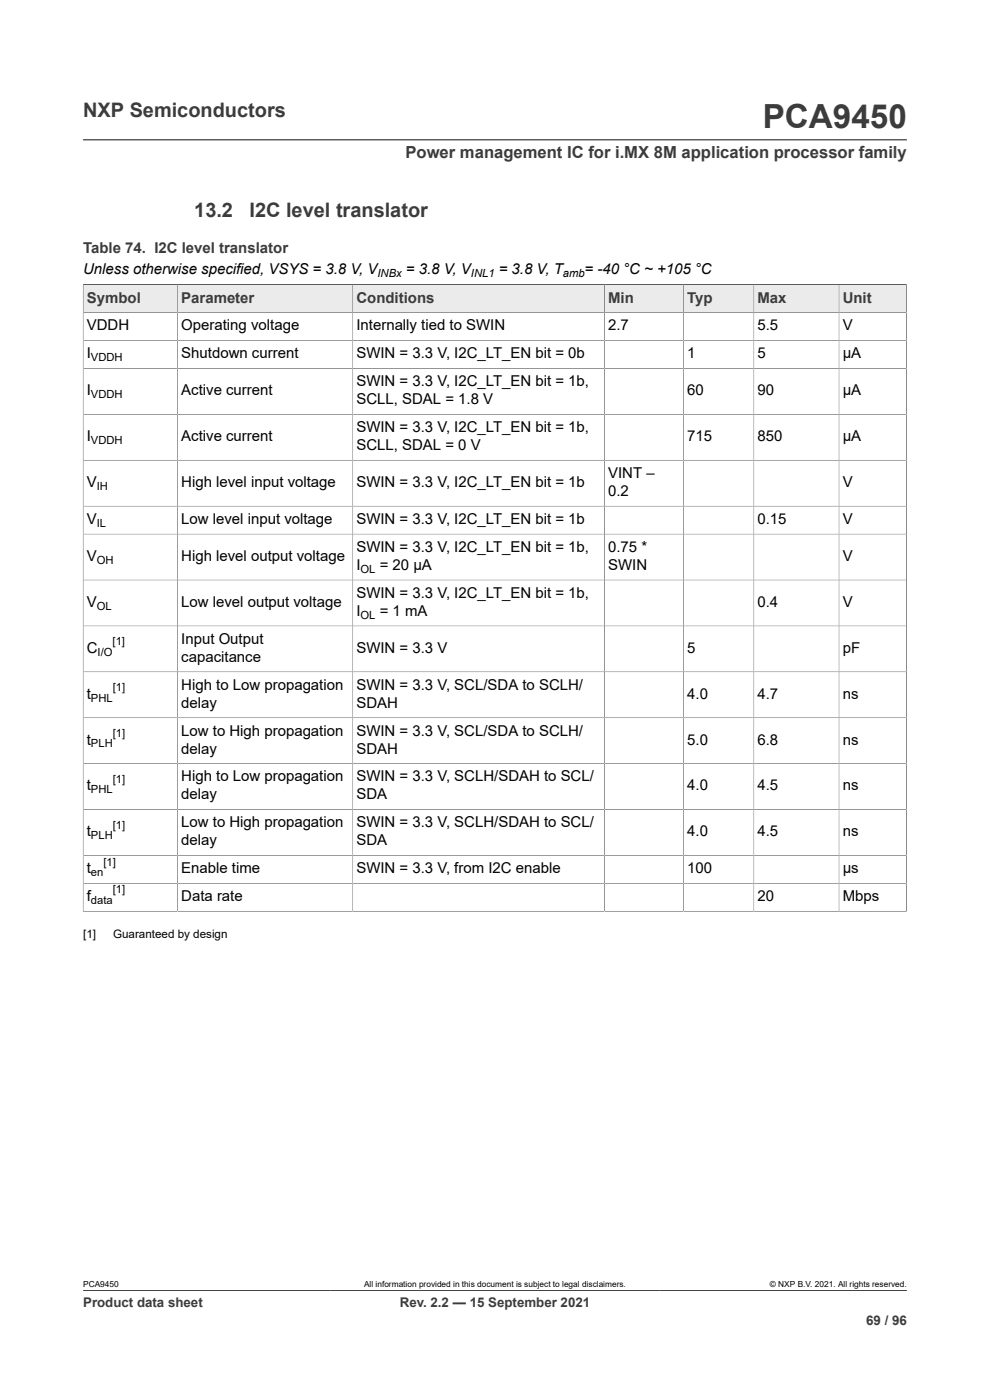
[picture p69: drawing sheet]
<svg xmlns="http://www.w3.org/2000/svg" width="210mm" height="297mm" viewBox="0 0 210 297" stroke-linecap="round" stroke-linejoin="round" font-family="sans-serif">
<defs><g id="words">
<text font-size="7.1" fill="#3c3c3c" x="161.8" y="27.2">PCA9450</text>
<g font-size="4.2" fill="#3c3c3c">
<text x="17.6" y="24.8">NXP Semiconductors</text>
<text x="41.2" y="46">13.2</text>
<text x="52.9" y="46">I2C level translator</text>
</g>
<text font-size="3.5" fill="#3c3c3c" x="86" y="33.5">Power management IC for i.MX 8M application processor family</text>
<g font-size="3.2" fill="#3c3c3c">
<text x="17.6" y="53.7">Table 74. I2C level translator</text>
<text x="18.4" y="64.2">Symbol</text>
<text x="38.5" y="64.2">Parameter</text>
<text x="75.6" y="64.2">Conditions</text>
<text x="129" y="64.2">Min</text>
<text x="145.8" y="64.2">Typ</text>
<text x="160.7" y="64.2">Max</text>
<text x="178.8" y="64.2">Unit</text>
</g>
<g font-size="3.2">
<text x="17.6" y="58.2">Unless otherwise specified, VSYS = 3.8 V, V</text>
<text x="86.1" y="58.2">= 3.8 V, V</text>
<text x="105.8" y="58.2">= 3.8 V, T</text>
<text x="124" y="58.2">= -40 °C ~ +105 °C</text>
<text x="18.4" y="70.1">VDDH</text>
<text x="38.5" y="70.1">Operating voltage</text>
<text x="75.6" y="70.1">Internally tied to SWIN</text>
<text x="129" y="70.1">2.7</text>
<text x="160.7" y="70.1">5.5</text>
<text x="178.8" y="70.1">V</text>
<text x="18.4" y="76">I</text>
<text x="38.5" y="76">Shutdown current</text>
<text x="75.6" y="76">SWIN = 3.3 V, I2C_LT_EN bit = 0b</text>
<text x="145.8" y="76">1</text>
<text x="160.7" y="76">5</text>
<text x="178.8" y="76">μA</text>
<text x="18.4" y="83.9">I</text>
<text x="38.5" y="83.9">Active current</text>
<text x="75.6" y="82">SWIN = 3.3 V, I2C_LT_EN bit = 1b,</text>
<text x="145.8" y="83.9">60</text>
<text x="160.7" y="83.9">90</text>
<text x="178.8" y="83.9">μA</text>
<text x="75.6" y="85.8">SCLL, SDAL = 1.8 V</text>
<text x="18.4" y="93.6">I</text>
<text x="38.5" y="93.6">Active current</text>
<text x="75.6" y="91.7">SWIN = 3.3 V, I2C_LT_EN bit = 1b,</text>
<text x="75.6" y="95.5">SCLL, SDAL = 0 V</text>
<text x="145.8" y="93.6">715</text>
<text x="160.7" y="93.6">850</text>
<text x="178.8" y="93.6">μA</text>
<text x="129" y="101.4">VINT –</text>
<text x="18.4" y="103.3">V</text>
<text x="38.5" y="103.3">High level input voltage</text>
<text x="75.6" y="103.3">SWIN = 3.3 V, I2C_LT_EN bit = 1b</text>
<text x="129" y="105.2">0.2</text>
<text x="178.8" y="103.3">V</text>
<text x="18.4" y="111.2">V</text>
<text x="38.5" y="111.2">Low level input voltage</text>
<text x="75.6" y="111.2">SWIN = 3.3 V, I2C_LT_EN bit = 1b</text>
<text x="160.7" y="111.2">0.15</text>
<text x="178.8" y="111.2">V</text>
<text x="18.4" y="119">V</text>
<text x="38.5" y="119">High level output voltage</text>
<text x="75.6" y="117.1">SWIN = 3.3 V, I2C_LT_EN bit = 1b,</text>
<text x="129" y="117.1">0.75 *</text>
<text x="178.8" y="119">V</text>
<text x="75.6" y="120.9">I</text>
<text x="80.5" y="120.9">= 20 μA</text>
<text x="129" y="120.9">SWIN</text>
<text x="18.4" y="128.7">V</text>
<text x="38.5" y="128.7">Low level output voltage</text>
<text x="75.6" y="126.8">SWIN = 3.3 V, I2C_LT_EN bit = 1b,</text>
<text x="75.6" y="130.6">I</text>
<text x="80.5" y="130.6">= 1 mA</text>
<text x="160.7" y="128.7">0.4</text>
<text x="178.8" y="128.7">V</text>
<text x="38.5" y="136.6">Input Output</text>
<text x="18.4" y="138.5">C</text>
<text x="38.5" y="140.4">capacitance</text>
<text x="75.6" y="138.5">SWIN = 3.3 V</text>
<text x="145.8" y="138.5">5</text>
<text x="178.8" y="138.5">pF</text>
<text x="18.4" y="148.2">t</text>
<text x="38.5" y="146.3">High to Low propagation</text>
<text x="75.6" y="146.3">SWIN = 3.3 V, SCL/SDA to SCLH/</text>
<text x="145.8" y="148.2">4.0</text>
<text x="160.7" y="148.2">4.7</text>
<text x="178.8" y="148.2">ns</text>
<text x="38.5" y="150.1">delay</text>
<text x="75.6" y="150.1">SDAH</text>
<text x="18.4" y="157.9">t</text>
<text x="38.5" y="156">Low to High propagation</text>
<text x="38.5" y="159.9">delay</text>
<text x="75.6" y="156">SWIN = 3.3 V, SCL/SDA to SCLH/</text>
<text x="75.6" y="159.9">SDAH</text>
<text x="145.8" y="157.9">5.0</text>
<text x="160.7" y="157.9">6.8</text>
<text x="178.8" y="157.9">ns</text>
<text x="18.4" y="167.7">t</text>
<text x="38.5" y="165.8">High to Low propagation</text>
<text x="75.6" y="165.8">SWIN = 3.3 V, SCLH/SDAH to SCL/</text>
<text x="145.8" y="167.7">4.0</text>
<text x="160.7" y="167.7">4.5</text>
<text x="178.8" y="167.7">ns</text>
<text x="38.5" y="169.6">delay</text>
<text x="75.6" y="169.6">SDA</text>
<text x="18.4" y="177.4">t</text>
<text x="38.5" y="175.5">Low to High propagation</text>
<text x="38.5" y="179.3">delay</text>
<text x="75.6" y="175.5">SWIN = 3.3 V, SCLH/SDAH to SCL/</text>
<text x="75.6" y="179.3">SDA</text>
<text x="145.8" y="177.4">4.0</text>
<text x="160.7" y="177.4">4.5</text>
<text x="178.8" y="177.4">ns</text>
<text x="18.4" y="185.3">t</text>
<text x="38.5" y="185.3">Enable time</text>
<text x="75.6" y="185.3">SWIN = 3.3 V, from I2C enable</text>
<text x="145.8" y="185.3">100</text>
<text x="178.8" y="185.3">μs</text>
<text x="18.4" y="191.2">f</text>
<text x="38.5" y="191.2">Data rate</text>
<text x="160.7" y="191.2">20</text>
<text x="178.8" y="191.2">Mbps</text>
</g>
<g font-size="2.8" fill="#3c3c3c">
<text x="17.6" y="277.3">Product data sheet</text>
<text x="84.8" y="277.3">Rev. 2.2 — 15 September 2021</text>
<text x="183.7" y="281">69 / 96</text>
</g>
<g font-size="2.5">
<text x="17.6" y="199">[1]</text>
<text x="24" y="199">Guaranteed by design</text>
</g>
<g font-size="2.4">
<text x="80.1" y="58.8">INBx</text>
<text x="99.9" y="58.8">INL1</text>
<text x="119.4" y="58.8">amb</text>
<text x="19.3" y="76.7">VDDH</text>
<text x="19.3" y="84.5">VDDH</text>
<text x="19.3" y="94.2">VDDH</text>
<text x="20.5" y="104">IH</text>
<text x="20.5" y="111.8">IL</text>
<text x="20.5" y="119.6">OH</text>
<text x="76.5" y="121.5">OL</text>
<text x="20.5" y="129.4">OL</text>
<text x="76.5" y="131.3">OL</text>
<text x="23.9" y="136.8">[1]</text>
<text x="20.7" y="139.1">I/O</text>
<text x="19.3" y="148.8">PHL</text>
<text x="23.9" y="146.6">[1]</text>
<text x="19.3" y="158.6">PLH</text>
<text x="23.9" y="156.3">[1]</text>
<text x="23.9" y="166">[1]</text>
<text x="19.3" y="168.3">PHL</text>
<text x="19.3" y="178">PLH</text>
<text x="23.9" y="175.8">[1]</text>
<text x="19.3" y="185.9">en</text>
<text x="21.9" y="183.6">[1]</text>
<text x="19.3" y="191.8">data</text>
<text x="23.9" y="189.5">[1]</text>
</g>
<g font-size="1.8">
<text x="17.6" y="273.1">PCA9450</text>
<text x="77.2" y="273.1">All information provided in this document is subject to legal disclaimers.</text>
<text x="163.3" y="273.1">© NXP B.V. 2021. All rights reserved.</text>
</g>
</g></defs>
<path d="M17.6 29.7h174.8M17.6 60.4h174.7" fill="none" stroke="#3c3c3c" stroke-width=".21"/>
<path d="M17.7 60.5h19.9v5.8h-19.9z" fill="#ebebeb"/>
<path d="M17.6 60.4h20.1v5.9h-20.1z" fill="none" stroke="#3c3c3c" stroke-width=".21"/>
<path d="M37.7 60.5h37.1v5.8h-37.1z" fill="#ebebeb"/>
<path d="M37.7 60.4h37.1v5.9h-37.1z" fill="none" stroke="#3c3c3c" stroke-width=".21"/>
<path d="M74.9 60.5h53.3v5.8h-53.3z" fill="#ebebeb"/>
<path d="M74.8 60.4h53.4v5.9h-53.4z" fill="none" stroke="#3c3c3c" stroke-width=".21"/>
<path d="M128.3 60.5h16.6v5.8h-16.6z" fill="#ebebeb"/>
<path d="M128.2 60.4h16.8v5.9h-16.8z" fill="none" stroke="#3c3c3c" stroke-width=".21"/>
<path d="M145.1 60.5h14.7v5.8h-14.7z" fill="#ebebeb"/>
<path d="M145 60.4h14.9v5.9h-14.9z" fill="none" stroke="#3c3c3c" stroke-width=".21"/>
<path d="M160 60.5h17.9v5.8h-17.9z" fill="#ebebeb"/>
<path d="M159.9 60.4h18.1v5.9h-18.1z" fill="none" stroke="#3c3c3c" stroke-width=".21"/>
<path d="M178 60.5h14.2v5.8h-14.2z" fill="#ebebeb"/>
<g fill="none" stroke="#3c3c3c" stroke-width=".21">
<path d="M17.6 72.2h174.7M17.6 78.2h174.7M37.7 66.3v127M74.8 66.3v127M128.2 66.3v127M145 66.3v127M159.9 66.3v127M192.3 66.3h-174.7v127.1M17.6 87.9h174.7M17.6 97.6h174.7M17.6 107.4h174.7M17.6 113.3h174.7"/>
<path d="M17.6 123h174.7M17.6 132.8h174.7M17.6 142.5h174.7M17.6 152.3h174.7M17.6 162h174.7M17.6 171.7h174.7M17.6 193.3h174.8M17.6 181.5h174.7M17.6 187.4h174.7M178 193.3v-132.9h14.3v133M17.6 273.8h174.8"/>
</g>
<use href="#words"/>
</svg>
